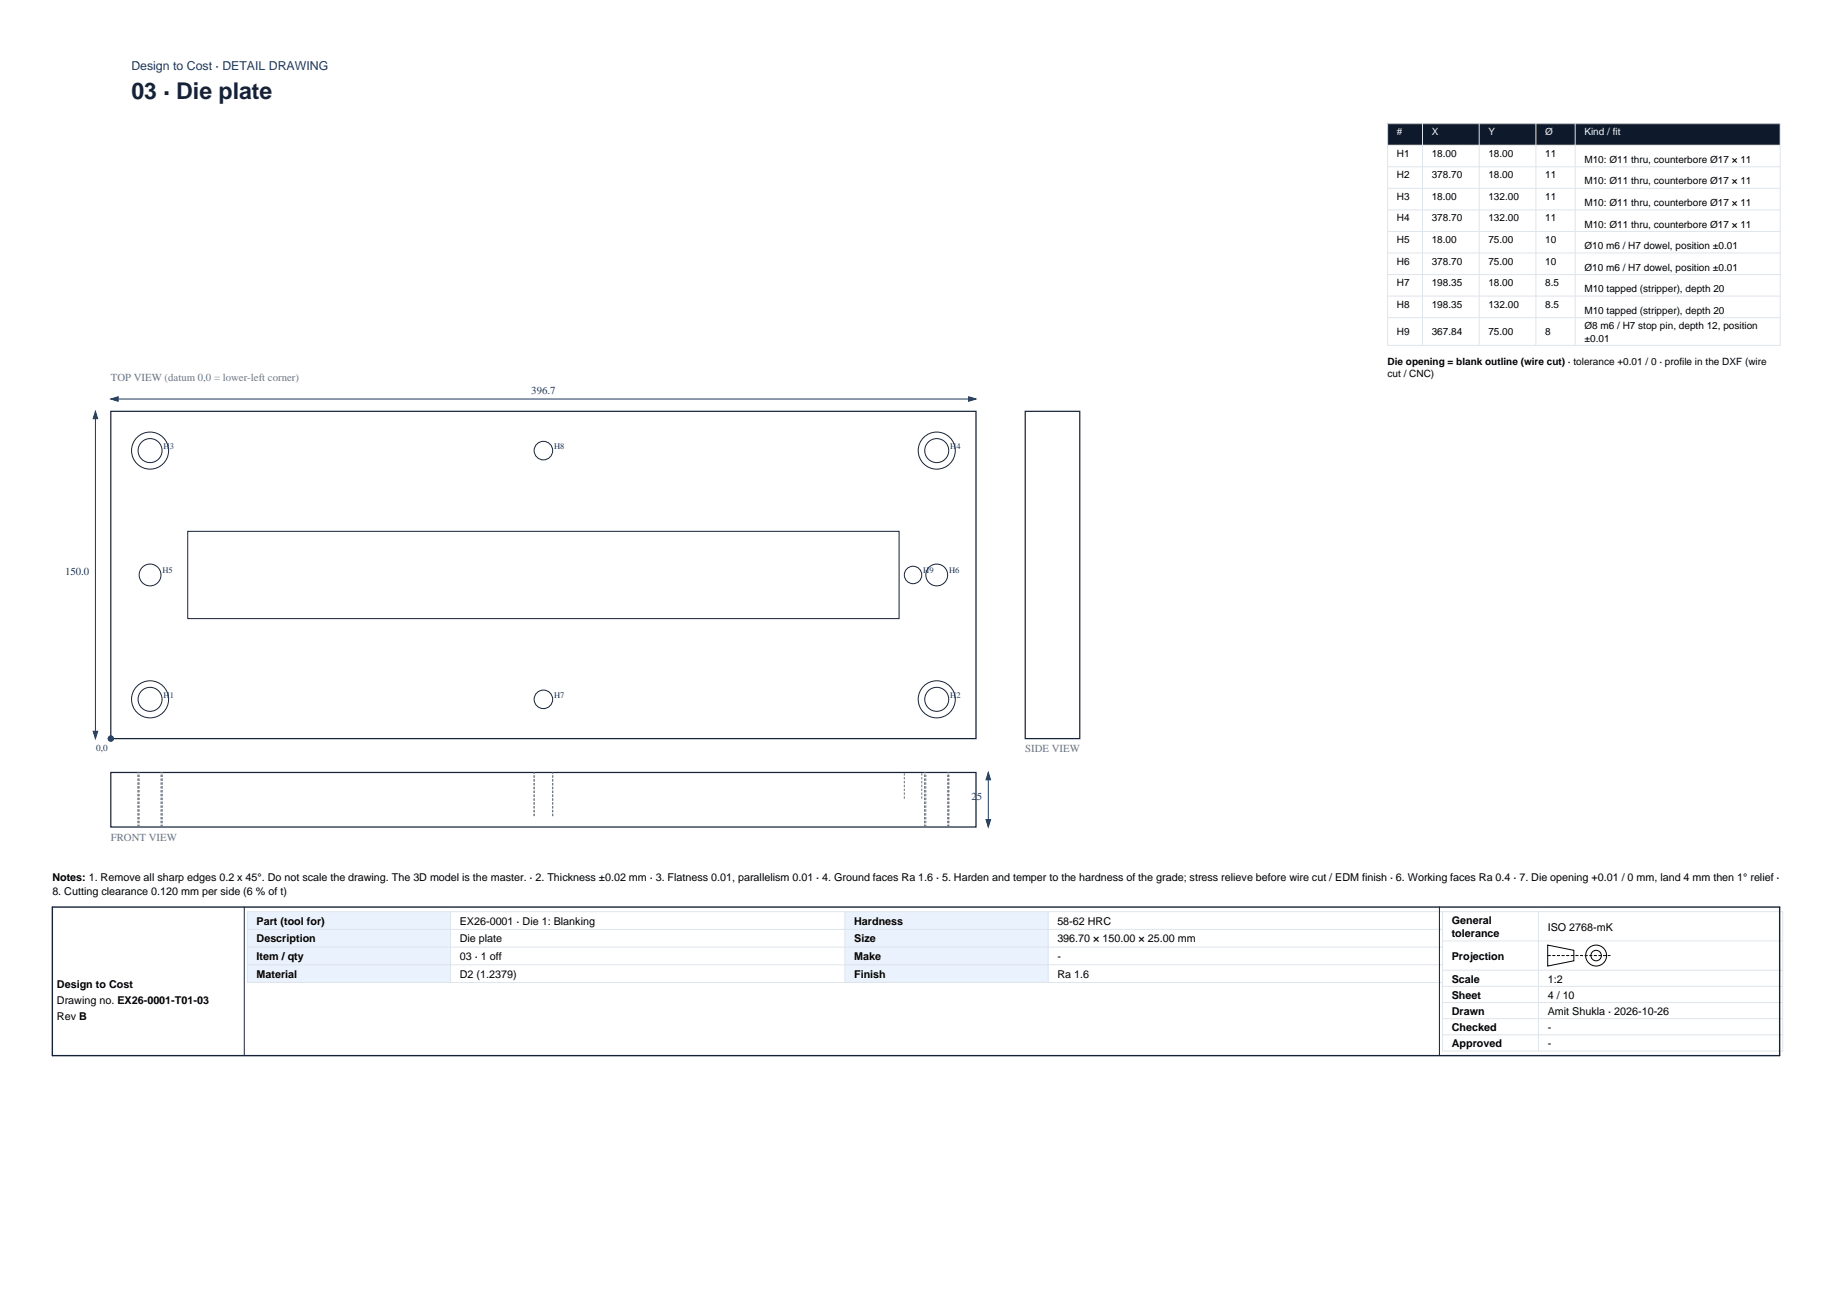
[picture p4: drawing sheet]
<svg xmlns="http://www.w3.org/2000/svg" width="420mm" height="297mm" viewBox="0 0 420 297" stroke-linecap="round" stroke-linejoin="round" font-family="sans-serif">
<defs><g id="words">
<text font-size="5.3" fill="#152238" x="30.1" y="22.7">03 · Die plate</text>
<text font-size="2.8" fill="#123a6b" x="30.1" y="16">Design to Cost · DETAIL DRAWING</text>
<g font-size="2.5" fill="#6b7683">
<text x="25.4" y="87.2">TOP VIEW (datum 0,0 = lower-left corner)</text>
<text x="235" y="172.4">SIDE VIEW</text>
<text x="25.4" y="192.7">FRONT VIEW</text>
</g>
<g font-size="2.5" fill="#123a6b">
<text x="121.8" y="90.4">396.7</text>
<text x="14.9" y="131.8">150.0</text>
<text x="222.7" y="183.3">25</text>
</g>
<g font-size="2.5">
<text x="12" y="201.9">Notes: 1. Remove all sharp edges 0.2 x 45°. Do not scale the drawing. The 3D model is the master. · 2. Thickness ±0.02 mm · 3. Flatness 0.01, parallelism 0.01 · 4. Ground faces Ra 1.6 · 5. Harden and temper to the hardness of the grade; stress relieve before wire cut / EDM finish · 6. Working faces Ra 0.4 · 7. Die opening +0.01 / 0 mm, land 4 mm then 1° relief ·</text>
<text x="12" y="205">8. Cutting clearance 0.120 mm per side (6 % of t)</text>
<text x="58.8" y="211.9">Part (tool for)</text>
<text x="58.8" y="216">Description</text>
<text x="105.4" y="211.9">EX26-0001 · Die 1: Blanking</text>
<text x="105.4" y="216">Die plate</text>
<text x="195.8" y="211.9">Hardness</text>
<text x="195.8" y="216">Size</text>
<text x="242.4" y="211.9">58-62 HRC</text>
<text x="242.4" y="216">396.70 × 150.00 × 25.00 mm</text>
<text x="332.8" y="211.7">General</text>
<text x="332.8" y="214.7">tolerance</text>
<text x="354.8" y="213.2">ISO 2768-mK</text>
<text x="58.8" y="220">Item / qty</text>
<text x="105.4" y="220">03 · 1 off</text>
<text x="195.8" y="220">Make</text>
<text x="242.4" y="220">-</text>
<text x="332.8" y="220">Projection</text>
<text x="13.1" y="226.5">Design to Cost</text>
<text x="58.8" y="224.1">Material</text>
<text x="105.4" y="224.1">D2 (1.2379)</text>
<text x="195.8" y="224.1">Finish</text>
<text x="242.4" y="224.1">Ra 1.6</text>
<text x="332.8" y="225.2">Scale</text>
<text x="354.8" y="225.2">1:2</text>
<text x="13.1" y="230.2">Drawing no. EX26-0001-T01-03</text>
<text x="13.1" y="233.9">Rev B</text>
<text x="332.8" y="228.9">Sheet</text>
<text x="332.8" y="232.6">Drawn</text>
<text x="354.8" y="228.9">4 / 10</text>
<text x="354.8" y="232.6">Amit Shukla · 2026-10-26</text>
<text x="332.8" y="236.3">Checked</text>
<text x="332.8" y="240">Approved</text>
<text x="354.8" y="236.3">-</text>
<text x="354.8" y="240">-</text>
</g>
<g font-size="2.3" fill="#eef4fb">
<text x="320.2" y="31">#</text>
<text x="328.2" y="31">X</text>
<text x="341.2" y="31">Y</text>
<text x="354.2" y="31">Ø</text>
<text x="363.2" y="31">Kind / fit</text>
</g>
<g font-size="2.3">
<text x="320.2" y="35.9">H1</text>
<text x="328.2" y="35.9">18.00</text>
<text x="341.2" y="35.9">18.00</text>
<text x="354.2" y="35.9">11</text>
<text x="320.2" y="40.9">H2</text>
<text x="328.2" y="40.9">378.70</text>
<text x="341.2" y="40.9">18.00</text>
<text x="354.2" y="40.9">11</text>
<text x="363.2" y="37.3">M10: Ø11 thru, counterbore Ø17 × 11</text>
<text x="320.2" y="45.8">H3</text>
<text x="328.2" y="45.8">18.00</text>
<text x="341.2" y="45.8">132.00</text>
<text x="354.2" y="45.8">11</text>
<text x="363.2" y="42.3">M10: Ø11 thru, counterbore Ø17 × 11</text>
<text x="363.2" y="47.2">M10: Ø11 thru, counterbore Ø17 × 11</text>
<text x="320.2" y="50.7">H4</text>
<text x="328.2" y="50.7">378.70</text>
<text x="341.2" y="50.7">132.00</text>
<text x="354.2" y="50.7">11</text>
<text x="363.2" y="52.2">M10: Ø11 thru, counterbore Ø17 × 11</text>
<text x="320.2" y="55.7">H5</text>
<text x="328.2" y="55.7">18.00</text>
<text x="341.2" y="55.7">75.00</text>
<text x="354.2" y="55.7">10</text>
<text x="363.2" y="57.1">Ø10 m6 / H7 dowel, position ±0.01</text>
<text x="320.2" y="60.6">H6</text>
<text x="320.2" y="65.6">H7</text>
<text x="328.2" y="60.6">378.70</text>
<text x="328.2" y="65.6">198.35</text>
<text x="341.2" y="60.6">75.00</text>
<text x="341.2" y="65.6">18.00</text>
<text x="354.2" y="60.6">10</text>
<text x="354.2" y="65.6">8.5</text>
<text x="363.2" y="62">Ø10 m6 / H7 dowel, position ±0.01</text>
<text x="320.2" y="70.5">H8</text>
<text x="328.2" y="70.5">198.35</text>
<text x="341.2" y="70.5">132.00</text>
<text x="354.2" y="70.5">8.5</text>
<text x="363.2" y="67">M10 tapped (stripper), depth 20</text>
<text x="363.2" y="71.9">M10 tapped (stripper), depth 20</text>
<text x="320.2" y="76.9">H9</text>
<text x="328.2" y="76.9">367.84</text>
<text x="341.2" y="76.9">75.00</text>
<text x="354.2" y="76.9">8</text>
<text x="363.2" y="75.4">Ø8 m6 / H7 stop pin, depth 12, position</text>
<text x="318.1" y="83.6">Die opening = blank outline (wire cut) · tolerance +0.01 / 0 · profile in the DXF (wire</text>
<text x="363.2" y="78.3">±0.01</text>
<text x="318.1" y="86.4">cut / CNC)</text>
</g>
<text font-size="2.1" fill="#123a6b" x="22.1" y="172.1">0,0</text>
<g font-size="1.9" fill="#123a6b">
<text x="37.5" y="102.9">H3</text>
<text x="127.1" y="102.9">H8</text>
<text x="217.9" y="102.9">H4</text>
<text x="37.3" y="131.4">H5</text>
<text x="211.7" y="131.4">H9</text>
<text x="217.6" y="131.4">H6</text>
<text x="37.5" y="159.9">H1</text>
<text x="127.1" y="159.9">H7</text>
<text x="217.9" y="159.9">H2</text>
</g>
</g></defs>
<path d="M25.4 94.3h198.4v75h-198.4zM235 94.3h12.5v75h-12.5zM25.4 177h198.4v12.5h-198.4z" fill="none" stroke="#152238" stroke-width=".28"/>
<g fill="none" stroke="#152238" stroke-width=".23">
<path d="M43 121.8h163.1v20h-163.1z"/>
<circle cx="34.4" cy="103.3" r="4.3"/>
<circle cx="34.4" cy="103.3" r="2.75"/>
<circle cx="124.6" cy="103.3" r="2.13"/>
<circle cx="214.8" cy="103.3" r="4.3"/>
<circle cx="214.8" cy="103.3" r="2.75"/>
<circle cx="34.4" cy="131.8" r="2.5"/>
<circle cx="209.3" cy="131.8" r="2"/>
<circle cx="214.8" cy="131.8" r="2.5"/>
<circle cx="34.4" cy="160.3" r="4.3"/>
<circle cx="34.4" cy="160.3" r="2.75"/>
<circle cx="124.6" cy="160.3" r="2.13"/>
<circle cx="214.8" cy="160.3" r="4.3"/>
<circle cx="214.8" cy="160.3" r="2.75"/>
</g>
<circle cx="25.4" cy="169.3" r=".56" fill="#123a6b" stroke="#123a6b" stroke-width=".35"/>
<path d="M21.9 94.3v75M25.4 91.4h198.4M226.6 177v12.5" fill="none" stroke="#123a6b" stroke-width=".23"/>
<g fill="#123a6b" stroke="#123a6b" stroke-width=".23">
<path d="M25.4 91.4l1.7-.5v1.1z"/>
<path d="M222.1 90.9l1.7 .5-1.7 .6z"/>
<path d="M21.4 167.6h1l-.5 1.7z"/>
<path d="M21.9 94.3l.5 1.6h-1z"/>
<path d="M226.1 187.8h1l-.5 1.7z"/>
<path d="M226.6 177l.5 1.7h-1z"/>
</g>
<path d="M31.7 189.5v-12.5M31.9 189.5v-12.5M36.9 189.5v-12.5M37.2 189.5v-12.5M122.5 187v-10M126.7 187v-10M207.3 183v-6M211.3 183v-6M212 189.5v-12.5M212.3 189.5v-12.5M217.3 189.5v-12.5M217.5 189.5v-12.5" fill="none" stroke="#6b7683" stroke-width=".23" stroke-dasharray=".5 .4" stroke-linecap="butt"/>
<path d="M318.1 28.3h90v5h-90z" fill-rule="evenodd" fill="#0e1a2c"/>
<g fill="none" stroke="#dfe5ec" stroke-width=".23">
<path d="M318.1 28.3h90v50.8h-90zM318.1 33.3h90M318.1 38.2h90M326.1 28.3v50.8M339.1 28.3v50.8M352.1 28.3v50.8M361.1 28.3v50.8M318.1 43.2h90M318.1 48.1h90M318.1 53h90M318.1 58h90M318.1 62.9h90"/>
<path d="M318.1 67.9h90M318.1 72.8h90"/>
</g>
<g fill="#e9f2fd">
<path d="M56.7 208.9h46.6v16.3h-46.6z" fill-rule="evenodd"/>
<path d="M193.7 208.9h46.6v16.3h-46.6z" fill-rule="evenodd"/>
</g>
<g fill="none" stroke="#dfe5ec" stroke-width=".23">
<path d="M56.7 213h274M56.7 217h274M103.3 208.9v16.3M193.7 208.9v16.3M240.3 208.9v16.3M330.7 208.9v32h78v-32h-352v16.3h274M330.7 215.6h78M352.7 208.9v32M56.7 221.1h274M330.7 222.3h78M330.7 226h78M330.7 229.7h78"/>
<path d="M330.7 233.4h78M330.7 237.2h78"/>
</g>
<g fill="none" stroke="#000" stroke-width=".23">
<path d="M354.8 216.6l6 1.2v2.4l-6 1.2z"/>
<circle cx="365.9" cy="219" r="2.4"/>
<circle cx="365.9" cy="219" r="1.2"/>
</g>
<path d="M354.8 219h14.4" fill="none" stroke="#000" stroke-width=".23" stroke-dasharray=".7 .4" stroke-linecap="butt"/>
<path d="M12 207.9h396v34h-396z" fill="none" stroke="#152238" stroke-width=".32"/>
<path d="M56 207.9v34M330 207.9v34" fill="none" stroke="#152238" stroke-width=".23"/>
<use href="#words"/>
</svg>
